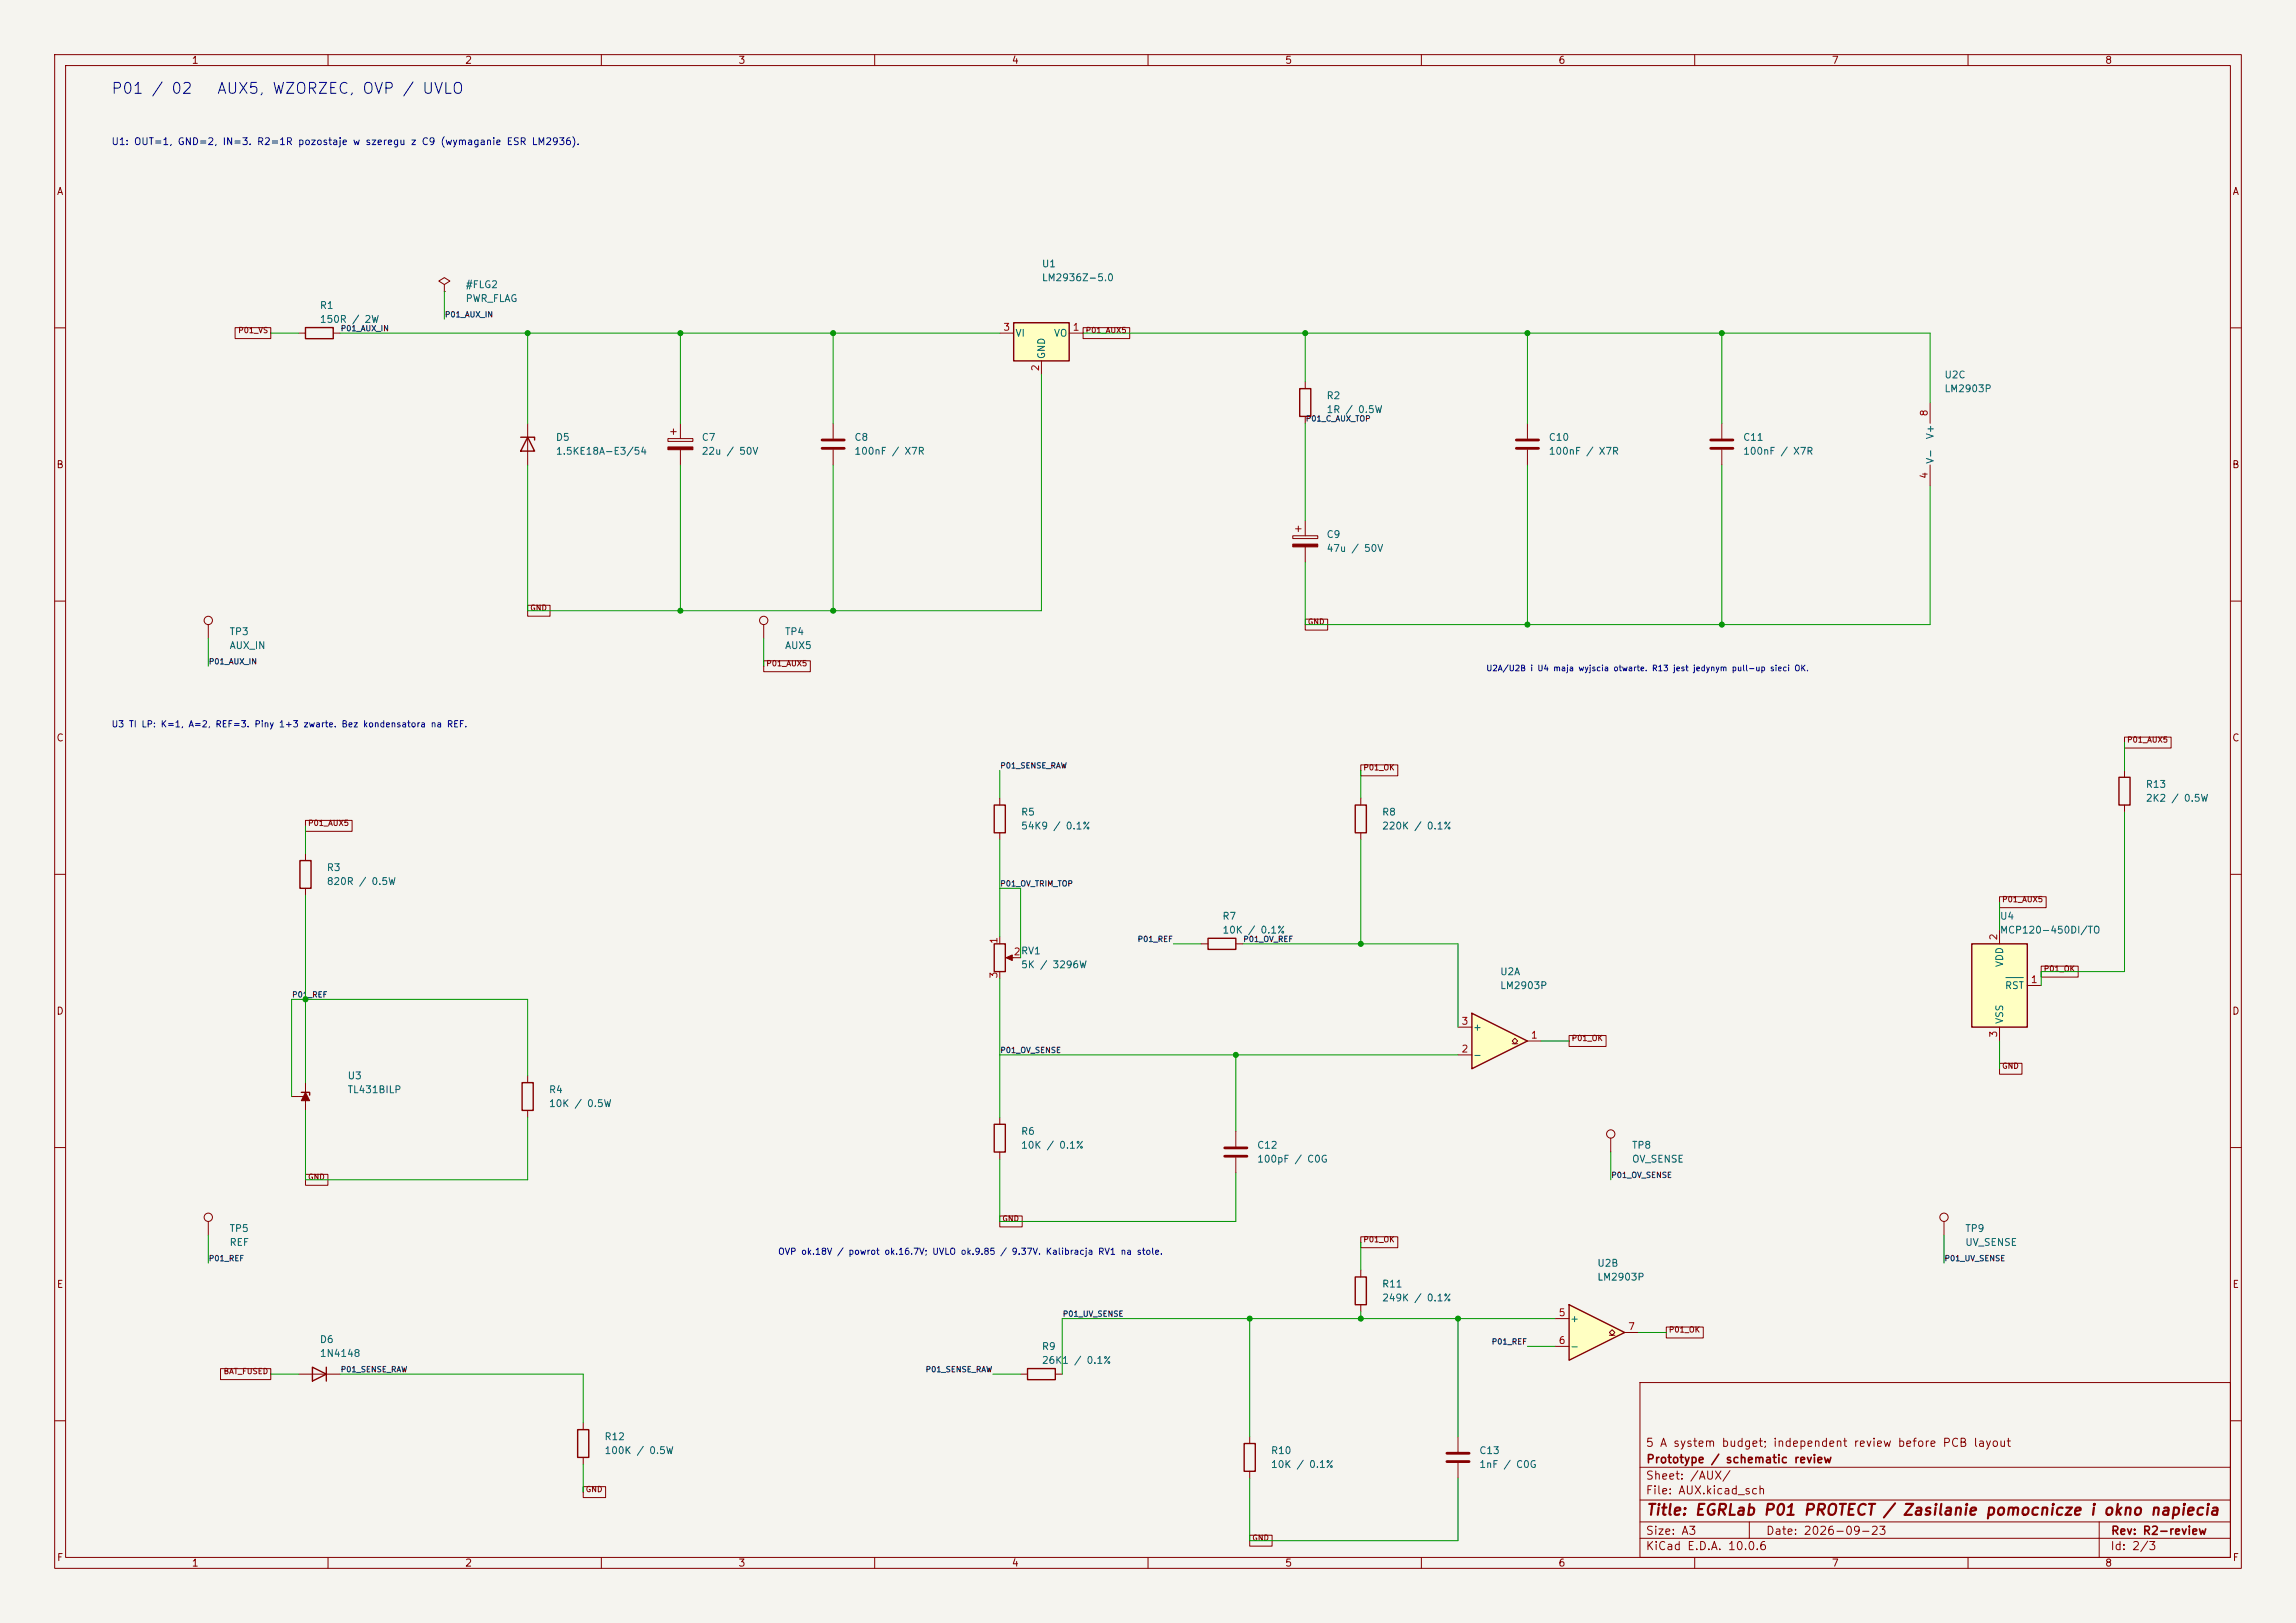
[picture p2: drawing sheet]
<svg xmlns="http://www.w3.org/2000/svg" width="420mm" height="297mm" viewBox="0 0 420 297" stroke-linecap="round" stroke-linejoin="round" font-family="sans-serif">
<defs><g id="words">
<g font-size="2" fill="#0000c2">
<text x="20.2" y="17.7">P01 / 02</text>
<text x="39.6" y="17.7">AUX5, WZORZEC, OVP / UVLO</text>
</g>
<text font-size="2" fill="#840000" x="301" y="277.8">Title: EGRLab P01 PROTECT / Zasilanie pomocnicze i okno napiecia</text>
<g font-size="1.5" fill="#840000">
<text x="300.9" y="265.1">5 A system budget; independent review before PCB layout</text>
<text x="301" y="268.1">Prototype / schematic review</text>
<text x="300.9" y="273.8">File: AUX.kicad_sch</text>
<text x="300.9" y="271.1">Sheet: /AUX/</text>
<text x="300.9" y="281.2">Size: A3</text>
<text x="322.9" y="281.2">Date: 2026-09-23</text>
<text x="386" y="281.2">Rev: R2-review</text>
<text x="300.9" y="284">KiCad E.D.A. 10.0.6</text>
<text x="385.9" y="284">Id: 2/3</text>
</g>
<g font-size="1.3" fill="#840000">
<text x="35" y="12">1</text>
<text x="85" y="12">2</text>
<text x="135" y="12">3</text>
<text x="185" y="12">4</text>
<text x="235" y="12">5</text>
<text x="285" y="12">6</text>
<text x="335" y="12">7</text>
<text x="385" y="12">8</text>
<text x="10.3" y="36">A</text>
<text x="408.3" y="36">A</text>
<text x="10.2" y="86">B</text>
<text x="408.2" y="86">B</text>
<text x="10.2" y="136">C</text>
<text x="408.2" y="136">C</text>
<text x="10.2" y="186">D</text>
<text x="408.2" y="186">D</text>
<text x="10.3" y="236">E</text>
<text x="408.3" y="236">E</text>
<text x="10.3" y="286">F</text>
<text x="35" y="287">1</text>
<text x="85" y="287">2</text>
<text x="135" y="287">3</text>
<text x="185" y="287">4</text>
<text x="235" y="287">5</text>
<text x="285" y="287">6</text>
<text x="335" y="287">7</text>
<text x="385" y="287">8</text>
<text x="408.3" y="286">F</text>
</g>
<text font-size="1.3" fill="#0000c2" x="20.3" y="26.9">U1: OUT=1, GND=2, IN=3. R2=1R pozostaje w szeregu z C9 (wymaganie ESR LM2936).</text>
<g font-size="1.3" fill="#006464">
<text x="85.1" y="53">#FLG2</text>
<text x="190.5" y="49.2">U1</text>
<text x="190.5" y="51.8">LM2936Z-5.0</text>
<text x="58.4" y="56.8">R1</text>
<text x="58.4" y="59.4">150R / 2W</text>
<text x="85.1" y="55.6">PWR_FLAG</text>
<text x="185.6" y="61.9">VI</text>
<text x="191.5" y="65.8" transform="rotate(-90 191.5 65.8)">GND</text>
<text x="192.7" y="61.9">VO</text>
<text x="355.6" y="69.5">U2C</text>
<text x="242.6" y="73.4">R2</text>
<text x="242.6" y="75.9">1R / 0.5W</text>
<text x="355.6" y="72.1">LM2903P</text>
<text x="101.6" y="81">D5</text>
<text x="101.6" y="83.5">1.5KE18A-E3/54</text>
<text x="128.3" y="81">C7</text>
<text x="128.3" y="83.5">22u / 50V</text>
<text x="156.2" y="81">C8</text>
<text x="156.2" y="83.5">100nF / X7R</text>
<text x="283.2" y="81">C10</text>
<text x="283.2" y="83.5">100nF / X7R</text>
<text x="318.8" y="81">C11</text>
<text x="318.8" y="83.5">100nF / X7R</text>
<text x="354" y="80.5" transform="rotate(-90 354 80.5)">V+</text>
<text x="354" y="85" transform="rotate(-90 354 85)">V-</text>
<text x="242.6" y="98.8">C9</text>
<text x="242.6" y="101.3">47u / 50V</text>
<text x="41.9" y="116.5">TP3</text>
<text x="41.9" y="119.1">AUX_IN</text>
<text x="143.5" y="116.5">TP4</text>
<text x="143.5" y="119.1">AUX5</text>
<text x="186.7" y="149.6">R5</text>
<text x="252.7" y="149.6">R8</text>
<text x="392.4" y="144.5">R13</text>
<text x="392.4" y="147">2K2 / 0.5W</text>
<text x="186.7" y="152.1">54K9 / 0.1%</text>
<text x="252.7" y="152.1">220K / 0.1%</text>
<text x="59.7" y="159.7">R3</text>
<text x="59.7" y="162.3">820R / 0.5W</text>
<text x="223.5" y="168.6">R7</text>
<text x="223.5" y="171.1">10K / 0.1%</text>
<text x="365.7" y="168.6">U4</text>
<text x="365.7" y="171.1">MCP120-450DI/TO</text>
<text x="186.7" y="177.5">5K / 3296W</text>
<text x="274.3" y="178.8">U2A</text>
<text x="366.7" y="177.1" transform="rotate(-90 366.7 177.1)">VDD</text>
<text x="274.3" y="181.3">LM2903P</text>
<text x="366.7" y="181.3">RST</text>
<text x="269.3" y="188.9">+</text>
<text x="366.7" y="187.5" transform="rotate(-90 366.7 187.5)">VSS</text>
<text x="63.5" y="197.8">U3</text>
<text x="269.3" y="194">-</text>
<text x="63.5" y="200.4">TL431BILP</text>
<text x="100.3" y="200.4">R4</text>
<text x="100.3" y="202.9">10K / 0.5W</text>
<text x="186.7" y="208">R6</text>
<text x="186.7" y="210.5">10K / 0.1%</text>
<text x="229.9" y="210.5">C12</text>
<text x="229.9" y="213.1">100pF / C0G</text>
<text x="298.4" y="210.5">TP8</text>
<text x="298.4" y="213.1">OV_SENSE</text>
<text x="41.9" y="225.8">TP5</text>
<text x="359.4" y="225.8">TP9</text>
<text x="41.9" y="228.3">REF</text>
<text x="292.1" y="232.1">U2B</text>
<text x="359.4" y="228.3">UV_SENSE</text>
<text x="252.7" y="235.9">R11</text>
<text x="252.7" y="238.5">249K / 0.1%</text>
<text x="292.1" y="234.6">LM2903P</text>
<text x="287.1" y="242.3">+</text>
<text x="58.4" y="246.1">D6</text>
<text x="58.4" y="248.6">1N4148</text>
<text x="190.5" y="247.3">R9</text>
<text x="190.5" y="249.9">26K1 / 0.1%</text>
<text x="287.1" y="247.3">-</text>
<text x="110.5" y="263.9">R12</text>
<text x="110.5" y="266.4">100K / 0.5W</text>
<text x="232.4" y="266.4">R10</text>
<text x="232.4" y="268.9">10K / 0.1%</text>
<text x="270.5" y="266.4">C13</text>
<text x="270.5" y="268.9">1nF / C0G</text>
</g>
<g font-size="1.3" fill="#a90000">
<text x="183.4" y="60.8">3</text>
<text x="196.1" y="60.8">1</text>
<text x="190.4" y="68" transform="rotate(-90 190.4 68)">2</text>
<text x="352.9" y="76.3" transform="rotate(-90 352.9 76.3)">8</text>
<text x="352.9" y="87.7" transform="rotate(-90 352.9 87.7)">4</text>
<text x="182.7" y="172.8" transform="rotate(-90 182.7 172.8)">1</text>
<text x="365.6" y="172.2" transform="rotate(-90 365.6 172.2)">2</text>
<text x="182.7" y="179.2" transform="rotate(-90 182.7 179.2)">3</text>
<text x="185.3" y="175.1">2RV1</text>
<text x="371.4" y="180.2">1</text>
<text x="267.2" y="187.8">3</text>
<text x="279.9" y="190.4">1</text>
<text x="365.6" y="190" transform="rotate(-90 365.6 190)">3</text>
<text x="267.2" y="192.9">2</text>
<text x="285" y="241.2">5</text>
<text x="297.7" y="243.7">7</text>
<text x="285" y="246.2">6</text>
</g>
<g font-size="1.2" fill="#0000c2">
<text x="20.3" y="133.4">U3 TI LP: K=1, A=2, REF=3. Piny 1+3 zwarte. Bez kondensatora na REF.</text>
<text x="142.2" y="229.9">OVP ok.18V / powrot ok.16.7V; UVLO ok.9.85 / 9.37V. Kalibracja RV1 na stole.</text>
</g>
<text font-size="1.1" fill="#0000c2" x="271.8" y="123.1">U2A/U2B i U4 maja wyjscia otwarte. R13 jest jedynym pull-up sieci OK.</text>
<g font-size="1" fill="#0f0f0f">
<text x="81.3" y="58.3">P01_AUX_IN</text>
<text x="62.2" y="60.9">P01_AUX_IN</text>
<text x="238.8" y="77.4">P01_C_AUX_TOP</text>
<text x="38.1" y="121.8">P01_AUX_IN</text>
<text x="182.9" y="140.9">P01_SENSE_RAW</text>
<text x="182.9" y="162.5">P01_OV_TRIM_TOP</text>
<text x="208" y="172.6">P01_REF</text>
<text x="227.3" y="172.6">P01_OV_REF</text>
<text x="53.3" y="182.8">P01_REF</text>
<text x="182.9" y="192.9">P01_OV_SENSE</text>
<text x="294.6" y="215.8">P01_OV_SENSE</text>
<text x="38.1" y="231">P01_REF</text>
<text x="355.6" y="231">P01_UV_SENSE</text>
<text x="194.3" y="241.2">P01_UV_SENSE</text>
<text x="62.2" y="251.4">P01_SENSE_RAW</text>
<text x="169.2" y="251.4">P01_SENSE_RAW</text>
<text x="272.8" y="246.3">P01_REF</text>
</g>
<g font-size="1" fill="#840000">
<text x="43.5" y="61.2">P01_VS</text>
<text x="198.5" y="61.2">P01_AUX5</text>
<text x="96.9" y="112">GND</text>
<text x="239.1" y="114.5">GND</text>
<text x="140.1" y="122.2">P01_AUX5</text>
<text x="389" y="136.1">P01_AUX5</text>
<text x="249.3" y="141.2">P01_OK</text>
<text x="56.3" y="151.4">P01_AUX5</text>
<text x="366.1" y="165.3">P01_AUX5</text>
<text x="373.8" y="178">P01_OK</text>
<text x="287.4" y="190.7">P01_OK</text>
<text x="366.1" y="195.8">GND</text>
<text x="56.3" y="216.1">GND</text>
<text x="183.3" y="223.8">GND</text>
<text x="249.3" y="227.6">P01_OK</text>
<text x="305.2" y="244.1">P01_OK</text>
<text x="40.8" y="251.7">BAT_FUSED</text>
<text x="107.1" y="273.3">GND</text>
<text x="229" y="282.2">GND</text>
</g>
</g></defs>
<path d="M0 0h420v297h-420z" fill="#f5f4ef" stroke="#f5f4ef" stroke-width=".18"/>
<g fill="none" stroke="#840000" stroke-width=".18">
<path d="M10 10h400v277h-400zM12 12h396v273h-396zM60 10v2M110 10v2M160 10v2M210 10v2M260 10v2M310 10v2M360 10v2M10 60h2M54.6 61h1.3M61 61h1.2"/>
<path d="M238.8 69.9v1.2M238.8 76.2v1.3M315 77.5v2.8M408 60h2M236.5 98h4.5v.6h-4.5zM237 96.8h1M237.5 96.3v1M238.8 95.3v2.7M315 82.3v2.8M10 110h2M38.1 114.3v2.5M238.8 100.1v2.8"/>
<path d="M408 110h2M10 160h2M248.9 146.1v1.2M248.9 152.4v1.3M408 160h2M182.9 171.5v1.2M182.9 177.8v1.3M184.4 175.3h2.3M219.7 172.7h1.3M226.1 172.7h1.2M10 210h2M182.9 204.5v1.2"/>
<path d="M182.9 210.8v1.3M408 210h2M300 253h108v32h-108zM10 260h2M106.7 260.3v1.3M106.7 266.7v1.3M266.7 262.9v2.8M266.7 267.7v2.8M300 278.5h108M300 274.5h108M300 268.5h108M320 278.5v3"/>
<path d="M384 278.5v6.5M408 260h2M60 285v2M110 285v2M160 285v2M210 285v2M260 285v2M300 281.5h108M310 285v2M360 285v2"/>
<circle cx="38.1" cy="113.5" r=".76"/>
</g>
<g fill="#840000" stroke="#840000" stroke-width=".18">
<path d="M236.5 99.6h4.5v.5h-4.5z"/>
<path d="M184 175.3l1.2-.5v1z"/>
</g>
<path d="M312.9 80.5h4.1M312.9 82h4.1M264.7 265.9h4M264.7 267.5h4" fill="none" stroke="#840000" stroke-width=".51"/>
<path d="M55.9 59.9h5.1v2.1h-5.1zM237.7 71.1h2.1v5.1h-2.1zM247.9 147.3h2v5.1h-2zM181.9 172.7h2v5.1h-2zM221 171.7h5.1v2h-5.1zM181.9 205.7h2v5.1h-2zM105.7 261.6h2v5.1h-2z" fill="none" stroke="#840000" stroke-width=".25"/>
<path d="M269.2 185.4l10.2 5.1-10.2 5.1z" fill="#ffffc2"/>
<path d="M95.2 80h2.6v.5M96.5 80l1.3 2.6h-2.6zM95.5 198.1h2v5.1h-2zM269.2 185.4l10.2 5.1-10.2 5.1zM247.9 233.7h2v5.1h-2z" fill="none" stroke="#840000" stroke-width=".25"/>
<path d="M96.5 77.5v7.6M279.4 77.5v2.8M279.4 82.3v2.8M96.5 196.9v1.2M266.7 193h2.5M266.7 188h2.5M276.6 191h.5l-.5-.5 .5-.5 .5 .5-.5 .5h.5M279.4 190.5h2.5M96.5 203.2v1.3M248.9 232.4v1.3M248.9 238.8v1.2" fill="none" stroke="#840000" stroke-width=".18"/>
<path d="M277.4 80.5h4M277.4 82h4" fill="none" stroke="#840000" stroke-width=".51"/>
<path d="M360.7 172.7h10.1v15.3h-10.1z" fill="#ffffc2"/>
<path d="M54.9 157.5h2v5.1h-2zM181.9 147.3h2v5.1h-2zM387.6 142.2h2v5.1h-2zM360.7 172.7h10.1v15.3h-10.1zM55.1 199.9h1.5v.5M57.1 250.2l2.6 1.3-2.6 1.2zM59.7 250.2v2.5M188 250.4h5v2.1h-5z" fill="none" stroke="#840000" stroke-width=".25"/>
<g fill="none" stroke="#840000" stroke-width=".18">
<path d="M81.3 52.1l1-.7-1-.6-1 .6 1 .7v1.2M81.3 53.3h.1M122.7 79h1M123.2 78.5v1M124.5 77.5v2.8M152.4 77.5v2.8M353.1 73.7v3.8M122.2 80.3h4.5v.5h-4.5zM124.5 82.3v2.8M152.4 82.3v2.8M353.1 85.1v3.8M139.7 114.3v2.5"/>
<path d="M55.9 156.2v1.3M182.9 146.1v1.2M182.9 152.4v1.3M388.6 141v1.2M388.6 147.3v1.3M55.9 162.6v1.2M365.8 170.2v2.5M55.9 198.1v5.1M365.8 188v2.5M370.8 180.3h2.6M53.3 200.7h2.6M294.6 208.3v2.5"/>
<path d="M38.1 223.5v2.6M54.6 251.5h7.6M186.7 251.5h1.3M193 251.5h1.3"/>
<circle cx="139.7" cy="113.5" r=".76"/>
<circle cx="294.6" cy="207.5" r=".76"/>
<circle cx="38.1" cy="222.8" r=".76"/>
</g>
<path d="M366.9 178.9h3.2" fill="none" stroke="#006464" stroke-width=".18"/>
<g fill="#840000" stroke="#840000" stroke-width=".18">
<path d="M55.9 199.9l.7 1.5h-1.5z"/>
<path d="M122.2 81.8h4.5v.5h-4.5z"/>
</g>
<path d="M150.4 80.5h4M150.4 82h4" fill="none" stroke="#840000" stroke-width=".51"/>
<path d="M287 238.8l10.2 5-10.2 5.1z" fill="#ffffc2"/>
<path d="M287 238.8l10.2 5-10.2 5.1zM227.6 264.2h2v5h-2z" fill="none" stroke="#840000" stroke-width=".25"/>
<g fill="none" stroke="#840000" stroke-width=".18">
<path d="M355.6 223.5v2.6M284.5 241.3h2.5M284.5 246.4h2.5M294.4 244.3h.5l-.5-.5 .5-.5 .5 .5-.5 .5h.5M297.2 243.8h2.5M228.6 262.9v1.3M228.6 269.2v1.3"/>
<circle cx="355.6" cy="222.8" r=".76"/>
</g>
<path d="M185.4 59.1h10.2v6.9h-10.2z" fill="#ffffc2"/>
<path d="M185.4 59.1h10.2v6.9h-10.2z" fill="none" stroke="#840000" stroke-width=".25"/>
<g fill="none" stroke="#840000" stroke-width=".18">
<path d="M43 60h6.5v2h-6.5zM198.1 60h8.5v2h-8.5zM182.9 61h2.5M190.5 66v2.6M195.6 61h2.5M96.5 110.8h4.1v2h-4.1zM238.8 113.3h4.1v2h-4.1zM139.7 120.9h8.5v2h-8.5zM248.9 140h6.8v2h-6.8zM388.6 134.9h8.5v2h-8.5zM55.9 150.1h8.5v2h-8.5zM365.8 164.1h8.5v2h-8.5z"/>
<path d="M373.4 176.8h6.7v2h-6.7zM287 189.5h6.8v2h-6.8zM365.8 194.6h4.1v2h-4.1zM55.9 214.9h4.1v2h-4.1zM226.1 207v2.8M226.1 211.8v2.8M182.9 222.5h4.1v2h-4.1zM248.9 226.3h6.8v2h-6.8zM40.3 250.5h9.2v2h-9.2zM304.8 242.8h6.8v2h-6.8zM106.7 272h4.1v2.1h-4.1zM228.6 280.9h4.1v2h-4.1z"/>
</g>
<path d="M224 210.1h4.1M224 211.6h4.1" fill="none" stroke="#840000" stroke-width=".51"/>
<g fill="none" stroke="#009600" stroke-width=".18">
<path d="M81.3 53.3v5.1M49.5 61h5.1M62.2 61h120.7M96.5 61v16.5M124.5 61v16.5M152.4 61v16.5M190.5 68.6v43.2h-94v-26.7M198.1 61h155v12.7M238.8 61v8.9M238.8 77.5v17.8M279.4 61v16.5M315 61v16.5"/>
<path d="M124.5 85.1v26.7M152.4 85.1v26.7M279.4 85.1v29.2M315 85.1v29.2M353.1 88.9v25.4h-114.3v-11.4M38.1 116.8v5.1M139.7 116.8v5.1M388.6 135.9v5.1M55.9 151.1v5.1M182.9 141v5.1M182.9 153.7v17.8M248.9 141v5.1"/>
<path d="M248.9 153.7v19M388.6 148.6v29.2h-15.2v2.5M55.9 163.8v34.3M182.9 179.1v25.4M182.9 162.6h3.8v12.7M214.6 172.7h5.1M227.3 172.7h39.4v15.3M365.8 165.1v5.1M96.5 196.9v-14h-43.2v17.8M182.9 193h83.8M226.1 193v14M281.9 190.5h5.1"/>
<path d="M365.8 190.5v5.1M55.9 203.2v12.7h40.6v-11.4M182.9 212.1v11.4h43.2v-8.9M294.6 210.8v5.1M38.1 226.1v5M248.9 227.3v5.1M355.6 226.1v5M49.5 251.5h5.1M62.2 251.5h44.5v8.8M181.6 251.5h5.1M228.6 241.3v21.6M248.9 240v1.3"/>
<path d="M266.7 241.3v21.6M279.4 246.4h5.1M284.5 241.3h-90.2v10.2M299.7 243.8h5.1M106.7 268v5M228.6 270.5v11.4h38.1v-11.4"/>
</g>
<g fill="#009600" stroke="#009600" stroke-width=".18">
<circle cx="238.8" cy="61" r=".46"/>
<circle cx="279.4" cy="61" r=".46"/>
<circle cx="279.4" cy="114.3" r=".46"/>
<circle cx="315" cy="114.3" r=".46"/>
<circle cx="315" cy="61" r=".46"/>
<circle cx="152.4" cy="111.8" r=".46"/>
<circle cx="124.5" cy="111.8" r=".46"/>
<circle cx="152.4" cy="61" r=".46"/>
<circle cx="96.5" cy="61" r=".46"/>
<circle cx="124.5" cy="61" r=".46"/>
<circle cx="55.9" cy="182.9" r=".46"/>
<circle cx="248.9" cy="172.7" r=".46"/>
<circle cx="266.7" cy="241.3" r=".46"/>
<circle cx="226.1" cy="193" r=".46"/>
<circle cx="228.6" cy="241.3" r=".46"/>
<circle cx="248.9" cy="241.3" r=".46"/>
</g>
<use href="#words"/>
</svg>
